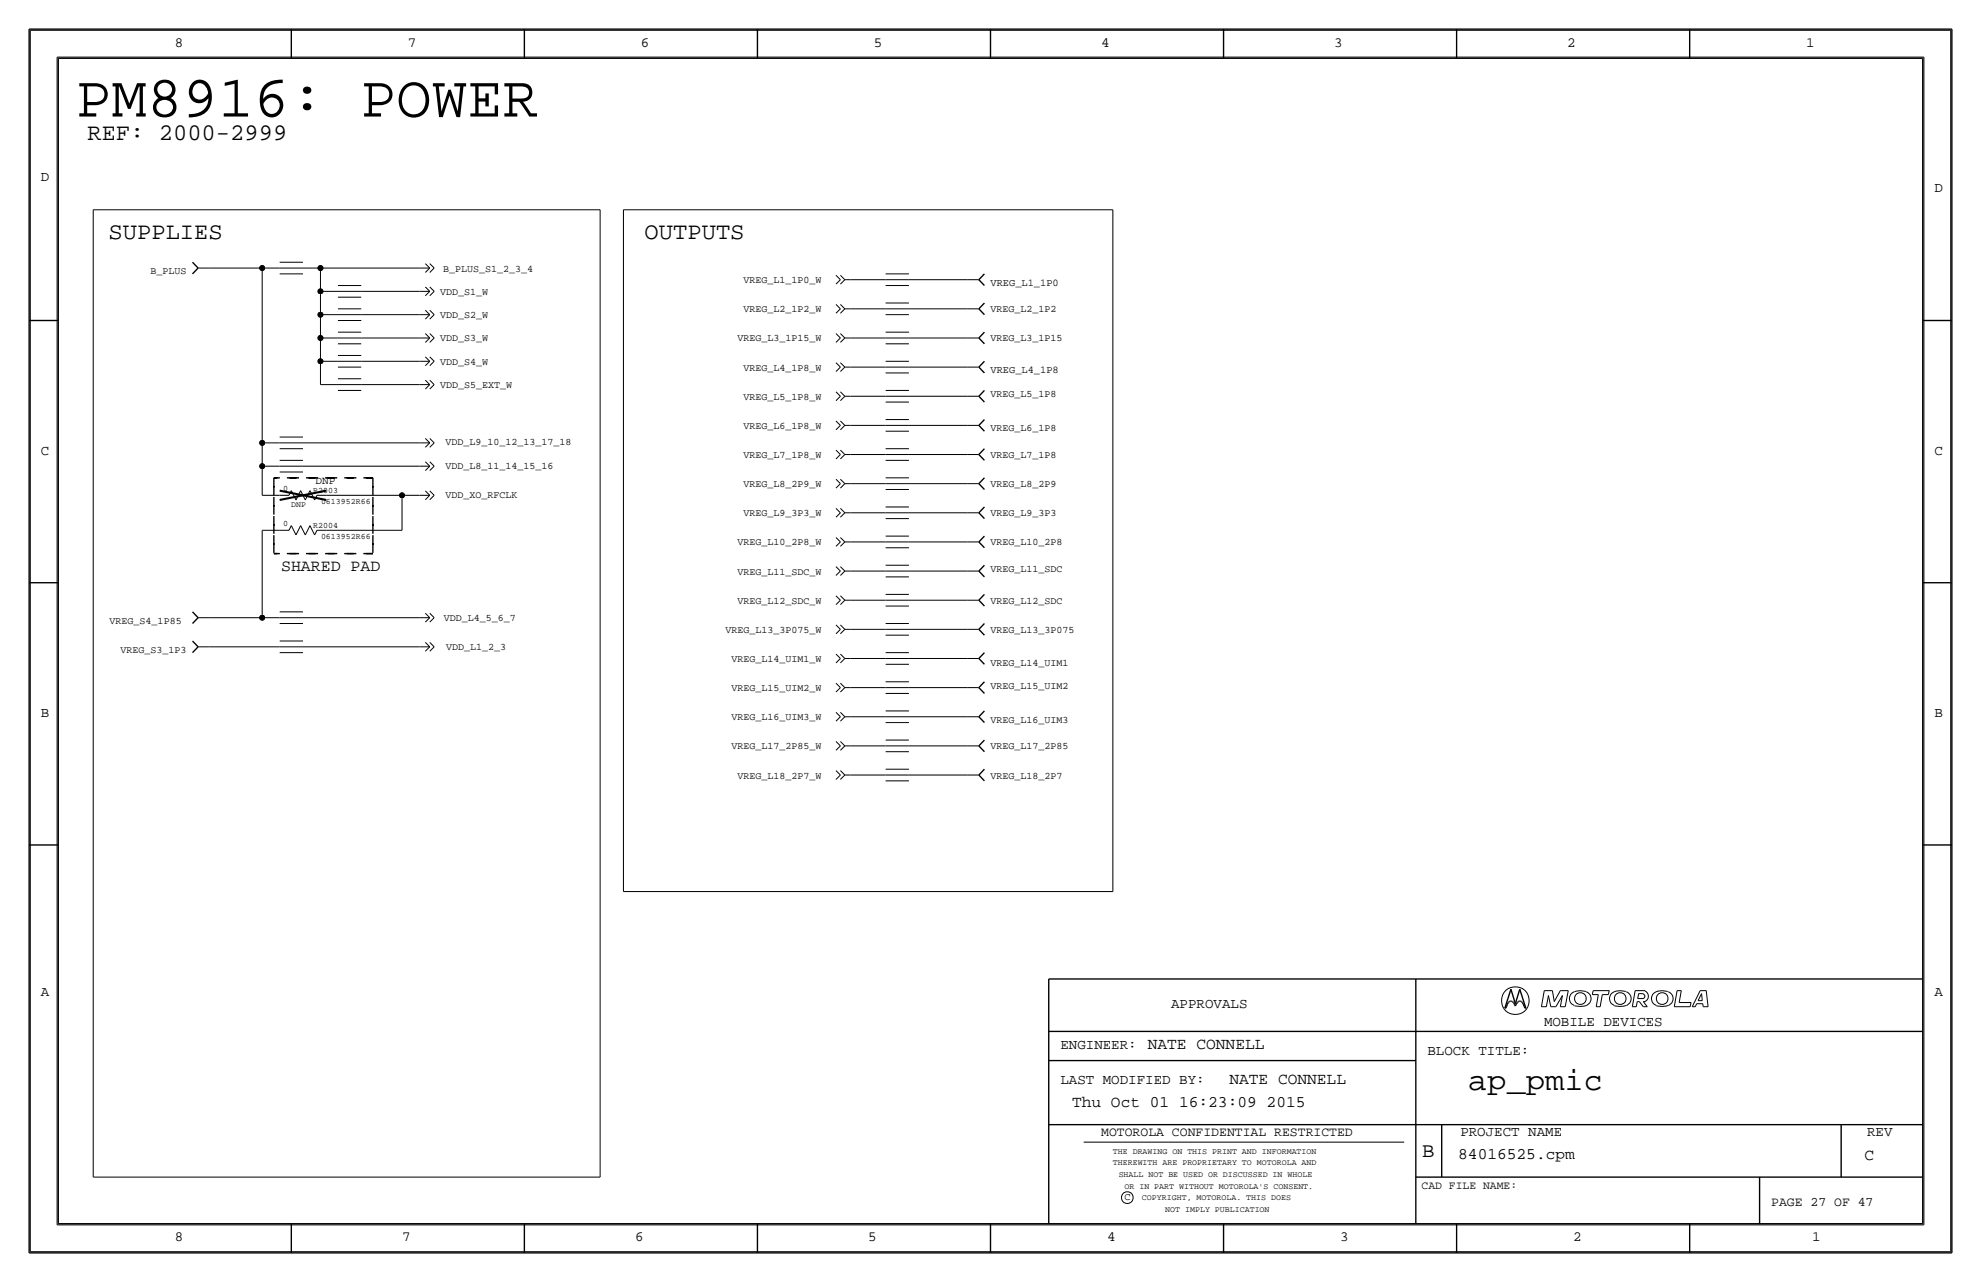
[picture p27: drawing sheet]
<svg xmlns="http://www.w3.org/2000/svg" width="432mm" height="279mm" viewBox="0 0 432 279" stroke-linecap="round" stroke-linejoin="round" font-family="sans-serif">
<defs><g id="words">
<text font-size="12.9" x="16.5" y="25.4">PM8916: POWER</text>
<text font-size="7" x="320" y="237.5">ap_pmic</text>
<g font-size="5.2">
<text x="19" y="30.5">REF: 2000-2999</text>
<text x="23.7" y="52.1">SUPPLIES</text>
<text x="140.5" y="52.1">OUTPUTS</text>
</g>
<text font-size="4.5" x="310" y="252.1">B</text>
<text font-size="3.6" x="61.3" y="124.4">SHARED PAD</text>
<g font-size="3.5">
<text x="250.2" y="228.6">NATE CONNELL</text>
<text x="268" y="236.2">NATE CONNELL</text>
<text x="233.7" y="241.3">Thu Oct 01 16:23:09 2015</text>
<text x="317.9" y="252.6">84016525.cpm</text>
<text x="406.4" y="252.7">C</text>
</g>
<g font-size="3.1">
<text x="38.1" y="10.2">8</text>
<text x="88.9" y="10.2">7</text>
<text x="139.7" y="10.2">6</text>
<text x="190.5" y="10.2">5</text>
<text x="240" y="10.2">4</text>
<text x="290.8" y="10.2">3</text>
<text x="341.6" y="10.2">2</text>
<text x="393.7" y="10.2">1</text>
<text x="8.9" y="39.4">D</text>
<text x="421.6" y="41.9">D</text>
<text x="8.9" y="99.1">C</text>
<text x="421.6" y="99.1">C</text>
<text x="8.9" y="156.2">B</text>
<text x="421.6" y="156.2">B</text>
<text x="8.9" y="217.2">A</text>
<text x="255.3" y="219.7">APPROVALS</text>
<text x="421.6" y="217.2">A</text>
<text x="336.5" y="223.5">MOBILE DEVICES</text>
<text x="231.1" y="228.6">ENGINEER:</text>
<text x="311.2" y="229.9">BLOCK TITLE:</text>
<text x="231.1" y="236.2">LAST MODIFIED BY:</text>
<text x="318.3" y="247.5">PROJECT NAME</text>
<text x="407" y="247.6">REV</text>
<text x="38.1" y="270.5">8</text>
<text x="87.6" y="270.5">7</text>
<text x="138.4" y="270.5">6</text>
<text x="189.2" y="270.5">5</text>
<text x="241.3" y="270.5">4</text>
<text x="292.1" y="270.5">3</text>
<text x="342.9" y="270.5">2</text>
<text x="395" y="270.5">1</text>
</g>
<g font-size="2.9">
<text x="240" y="247.6">MOTOROLA CONFIDENTIAL RESTRICTED</text>
<text x="386.1" y="262.9">PAGE 27 OF 47</text>
</g>
<text font-size="2.5" x="309.9" y="259.1">CAD FILE NAME:</text>
<text font-size="2.4" x="68.8" y="105.4">DNP</text>
<g font-size="2.3">
<text x="215.9" y="62.2">VREG_L1_1P0</text>
<text x="215.9" y="81.3">VREG_L4_1P8</text>
<text x="245.1" y="261.6">C</text>
</g>
<g font-size="2.2">
<text x="32.8" y="59.7">B_PLUS</text>
<text x="96.6" y="59.2">B_PLUS_S1_2_3_4</text>
<text x="96" y="64.3">VDD_S1_W</text>
<text x="162.1" y="61.7">VREG_L1_1P0_W</text>
<text x="96" y="69.3">VDD_S2_W</text>
<text x="162.1" y="68.1">VREG_L2_1P2_W</text>
<text x="215.9" y="68.1">VREG_L2_1P2</text>
<text x="96" y="74.4">VDD_S3_W</text>
<text x="160.8" y="74.4">VREG_L3_1P15_W</text>
<text x="215.9" y="74.4">VREG_L3_1P15</text>
<text x="96" y="79.5">VDD_S4_W</text>
<text x="162.1" y="80.8">VREG_L4_1P8_W</text>
<text x="96" y="84.6">VDD_S5_EXT_W</text>
<text x="162.1" y="87.1">VREG_L5_1P8_W</text>
<text x="215.9" y="86.6">VREG_L5_1P8</text>
<text x="162.1" y="93.5">VREG_L6_1P8_W</text>
<text x="215.9" y="94">VREG_L6_1P8</text>
<text x="97.1" y="97.1">VDD_L9_10_12_13_17_18</text>
<text x="162.1" y="99.8">VREG_L7_1P8_W</text>
<text x="215.9" y="99.8">VREG_L7_1P8</text>
<text x="97.1" y="102.2">VDD_L8_11_14_15_16</text>
<text x="162.1" y="106.2">VREG_L8_2P9_W</text>
<text x="215.9" y="106.2">VREG_L8_2P9</text>
<text x="97.1" y="108.5">VDD_XO_RFCLK</text>
<text x="162.1" y="112.5">VREG_L9_3P3_W</text>
<text x="215.9" y="112.5">VREG_L9_3P3</text>
<text x="160.8" y="118.9">VREG_L10_2P8_W</text>
<text x="215.9" y="118.9">VREG_L10_2P8</text>
<text x="160.8" y="125.2">VREG_L11_SDC_W</text>
<text x="215.9" y="124.7">VREG_L11_SDC</text>
<text x="160.8" y="131.6">VREG_L12_SDC_W</text>
<text x="215.9" y="131.6">VREG_L12_SDC</text>
<text x="23.9" y="135.9">VREG_S4_1P85</text>
<text x="96.8" y="135.4">VDD_L4_5_6_7</text>
<text x="158.1" y="137.9">VREG_L13_3P075_W</text>
<text x="215.9" y="137.9">VREG_L13_3P075</text>
<text x="26.2" y="142.2">VREG_S3_1P3</text>
<text x="97.3" y="141.7">VDD_L1_2_3</text>
<text x="159.4" y="144.3">VREG_L14_UIM1_W</text>
<text x="215.9" y="145.1">VREG_L14_UIM1</text>
<text x="159.4" y="150.6">VREG_L15_UIM2_W</text>
<text x="215.9" y="150.1">VREG_L15_UIM2</text>
<text x="159.4" y="157">VREG_L16_UIM3_W</text>
<text x="215.9" y="157.5">VREG_L16_UIM3</text>
<text x="159.4" y="163.3">VREG_L17_2P85_W</text>
<text x="215.9" y="163.3">VREG_L17_2P85</text>
<text x="160.8" y="169.7">VREG_L18_2P7_W</text>
<text x="215.9" y="169.7">VREG_L18_2P7</text>
</g>
<g font-size="1.8">
<text x="61.7" y="107.1">0</text>
<text x="68.3" y="107.4">R2003</text>
<text x="63.5" y="110.5">DNP</text>
<text x="70" y="109.8">0613952R66</text>
<text x="61.7" y="114.7">0</text>
<text x="68.3" y="115.1">R2004</text>
<text x="70" y="117.4">0613952R66</text>
<text x="242.6" y="251.5">THE DRAWING ON THIS PRINT AND INFORMATION</text>
<text x="242.6" y="254">THEREWITH ARE PROPRIETARY TO MOTOROLA AND</text>
<text x="243.8" y="256.5">SHALL NOT BE USED OR DISCUSSED IN WHOLE</text>
<text x="245.1" y="259.1">OR IN PART WITHOUT MOTOROLA'S CONSENT.</text>
<text x="248.9" y="261.6">COPYRIGHT, MOTOROLA. THIS DOES</text>
<text x="254" y="264.2">NOT IMPLY PUBLICATION</text>
</g>
</g></defs>
<g fill="none" stroke="#000" stroke-width=".22">
<path d="M6.6 6.6h418.6zM6.6 6.6v266.2zM12.4 12.4v254.6zM12.4 12.4h407zM419.4 12.4v254.6zM425.2 6.6v266.2zM20.3 45.7v210.8zM20.3 45.7h110.5zM43.2 58.4h2.5zM45.7 58.4h11.5zM57.1 58.4v38.1zM57.1 58.4h3.9z"/>
<path d="M61 58.4h5zM61 57.2h5zM61 59.7h5zM66 58.4h3.8zM69.8 58.4v5.1zM69.9 58.4h21.5zM91.4 58.4h2.3zM92.7 59.4l1-1zM92.7 57.5l1 .9zM93.7 57.5l.9 .9zM93.7 59.4l.9-1zM130.8 45.7v210.8z"/>
<path d="M135.9 45.7v148.6zM135.9 45.7h106.7zM182.2 60l1 1zM183.2 60l.9 1zM193 59.7h5.1zM242.6 45.7v148.6zM69.8 78.7v5.1zM69.8 73.7v5zM69.8 78.7h3.9zM69.8 68.6v5.1zM69.8 73.7h3.9zM69.8 63.5v5.1z"/>
<path d="M69.8 68.6h3.9zM69.8 63.5h3.9zM73.7 78.7h5zM73.7 77.5h5zM73.7 73.7h5zM73.7 72.4h5zM73.7 74.9h5zM73.7 68.6h5zM73.7 67.3h5zM73.7 69.8h5zM73.7 63.5h5zM73.7 62.2h5z"/>
<path d="M73.7 64.8h5zM78.7 63.5h12.7zM78.7 73.7h12.7zM78.7 68.6h12.7zM78.7 78.7h12.7zM91.4 78.7h2.3zM91.4 73.7h2.3zM91.4 68.6h2.3zM91.4 63.5h2.3zM92.7 79.7l1-1zM92.7 74.6l1-.9zM92.7 69.5l1-.9z"/>
<path d="M92.7 64.5l1-1zM92.7 77.8l1 .9zM92.7 72.7l1 1zM92.7 67.6l1 1zM92.7 62.5l1 1zM93.7 77.8l.9 .9zM93.7 72.7l.9 1zM93.7 67.6l.9 1zM93.7 62.5l.9 1zM93.7 79.7l.9-1zM93.7 74.6l.9-.9zM93.7 69.5l.9-.9z"/>
<path d="M93.7 64.5l.9-1zM182.2 66.3l1 1zM182.2 72.7l1 1zM182.2 79l1 1zM183.2 61l-1 .9zM183.2 67.3l-1 1zM183.2 66.3l.9 1zM183.2 73.7l-1 .9zM183.2 72.7l.9 1zM183.2 79l.9 1zM184.1 61l-.9 .9zM184.1 61h1.3z"/>
<path d="M184.1 67.3l-.9 1zM184.1 67.3h1.3zM184.1 73.7l-.9 .9zM184.1 73.7h1.3zM185.4 67.3h7.6zM185.4 61h7.6zM185.4 73.7h7.6zM193 78.7h5.1zM193 73.7h5.1zM193 72.4h5.1zM193 74.9h5.1zM193 67.3h5.1z"/>
<path d="M193 66h5.1zM193 68.6h5.1zM193 61h5.1zM193 62.2h5.1zM198.1 73.7h12.7zM198.1 67.3h12.7zM198.1 61h12.7zM210.8 61h2.6zM210.8 67.3h2.6zM210.8 73.7h2.6zM57.1 96.5v5.1zM57.1 96.5h3.9z"/>
<path d="M61 96.5h5zM61 95.2h5zM61 97.8h5zM66 96.5h25.4zM69.8 83.8h3.9zM73.7 83.8h5zM73.7 82.5h5zM73.7 85.1h5zM73.7 80h5zM78.7 83.8h12.7zM91.4 83.8h2.3zM91.4 96.5h2.3z"/>
<path d="M92.7 84.8l1-1zM92.7 97.5l1-1zM92.7 82.9l1 .9zM92.7 95.6l1 .9zM93.7 82.9l.9 .9zM93.7 95.6l.9 .9zM93.7 84.8l.9-1zM93.7 97.5l.9-1zM182.2 98.1l1 1zM182.2 85.4l1 1zM182.2 91.7l1 1zM183.2 99.1l-1 .9z"/>
<path d="M183.2 98.1l.9 1zM183.2 80l-1 1zM183.2 86.4l-1 .9zM183.2 85.4l.9 1zM183.2 92.7l-1 1zM183.2 91.7l.9 1zM184.1 99.1l-.9 .9zM184.1 99.1h1.3zM184.1 80l-.9 1zM184.1 80h1.3zM184.1 86.4l-.9 .9zM184.1 86.4h1.3z"/>
<path d="M184.1 92.7l-.9 1zM184.1 92.7h1.3zM185.4 99.1h7.6zM185.4 92.7h7.6zM185.4 86.4h7.6zM185.4 80h7.6zM193 99.1h5.1zM193 97.8h5.1zM193 92.7h5.1zM193 91.4h5.1zM193 94h5.1zM193 86.4h5.1z"/>
<path d="M193 85.1h5.1zM193 87.6h5.1zM193 80h5.1zM193 81.3h5.1zM198.1 86.4h12.7zM198.1 92.7h12.7zM198.1 99.1h12.7zM198.1 80h12.7zM210.8 80h2.6zM210.8 99.1h2.6zM210.8 92.7h2.6zM210.8 86.4h2.6z"/>
<path d="M57.1 101.6v6.3zM57.1 101.6h3.9zM57.1 107.9h3.9zM57.1 115.6v19zM57.1 115.6h3.9zM61 115.6h2zM61 107.9h2zM61 101.6h5zM61 100.3h5zM61 102.9h5zM63.5 114.6l-.5 1zM63.5 106.9l-.5 1z"/>
<path d="M63.5 114.6l1 2zM63.5 106.9l1 2.1zM65.5 114.6l-1 2zM65.5 114.6l1 2zM65.5 106.9l-1 2.1zM65.5 106.9l1 2.1zM66 101.6h25.4zM67.6 114.6l-1.1 2zM67.6 106.9l-1.1 2.1zM67.6 114.6l1 2zM67.6 106.9l1 2.1zM69.1 115.6l-.5 1z"/>
<path d="M69.1 108l-.5 1zM69.1 115.6h2zM69.1 107.9h2zM71.1 115.6h16.5zM71.1 107.9h16.5zM87.6 108v7.6zM87.6 107.9h3.8zM91.4 107.9h2.3zM91.4 101.6h2.3zM92.7 108.9l1-1zM92.7 102.6l1-1zM92.7 107l1 .9z"/>
<path d="M92.7 100.6l1 1zM93.7 107l.9 .9zM93.7 100.6l.9 1zM93.7 108.9l.9-1zM93.7 102.6l.9-1zM182.2 104.4l1 1zM182.2 110.8l1 1zM182.2 117.1l1 1zM183.2 105.4l-1 1zM183.2 104.4l.9 1zM183.2 111.8l-1 .9zM183.2 110.8l.9 1z"/>
<path d="M183.2 118.1l-1 1zM183.2 117.1l.9 1zM184.1 105.4l-.9 1zM184.1 105.4h1.3zM184.1 111.8l-.9 .9zM184.1 111.8h1.3zM184.1 118.1l-.9 1zM184.1 118.1h1.3zM185.4 111.8h7.6zM185.4 118.1h7.6zM185.4 105.4h7.6zM193 118.1h5.1z"/>
<path d="M193 116.8h5.1zM193 119.4h5.1zM193 111.8h5.1zM193 110.5h5.1zM193 113h5.1zM193 105.4h5.1zM193 104.1h5.1zM193 106.7h5.1zM193 100.3h5.1zM198.1 111.8h12.7zM198.1 118.1h12.7zM198.1 105.4h12.7z"/>
<path d="M210.8 105.4h2.6zM210.8 118.1h2.6zM210.8 111.8h2.6zM43.2 134.6h2.5zM45.7 134.6h11.5zM57.1 134.6h3.9zM61 134.6h5zM61 133.3h5zM61 135.9h5zM61 139.7h5zM66 134.6h25.4zM91.4 134.6h2.3z"/>
<path d="M92.7 135.6l1-1zM92.7 133.7l1 .9zM93.7 133.7l.9 .9zM93.7 135.6l.9-1zM182.2 123.5l1 1zM182.2 129.8l1 1zM182.2 136.2l1 1zM183.2 124.5l-1 .9zM183.2 123.5l.9 1zM183.2 130.8l-1 1zM183.2 129.8l.9 1zM183.2 137.2l-1 .9z"/>
<path d="M183.2 136.2l.9 1zM184.1 124.5l-.9 .9zM184.1 124.5h1.3zM184.1 130.8l-.9 1zM184.1 130.8h1.3zM184.1 137.2l-.9 .9zM184.1 137.2h1.3zM185.4 137.2h7.6zM185.4 130.8h7.6zM185.4 124.5h7.6zM193 137.2h5.1zM193 135.9h5.1z"/>
<path d="M193 138.4h5.1zM193 130.8h5.1zM193 129.5h5.1zM193 132.1h5.1zM193 124.5h5.1zM193 123.2h5.1zM193 125.7h5.1zM198.1 124.5h12.7zM198.1 137.2h12.7zM198.1 130.8h12.7zM210.8 130.8h2.6zM210.8 137.2h2.6z"/>
<path d="M210.8 124.5h2.6zM43.2 141h2.5zM45.7 141h15.3zM61 141h5zM61 142.2h5zM66 141h25.4zM91.4 141h2.3zM92.7 141.9l1-.9zM92.7 140l1 1zM93.7 140l.9 1zM93.7 141.9l.9-.9zM182.2 142.5l1 1z"/>
<path d="M182.2 148.9l1 1zM182.2 155.2l1 1zM183.2 143.5l-1 1zM183.2 142.5l.9 1zM183.2 149.9l-1 .9zM183.2 148.9l.9 1zM183.2 156.2l-1 1zM183.2 155.2l.9 1zM184.1 143.5l-.9 1zM184.1 143.5h1.3zM184.1 149.9l-.9 .9zM184.1 149.9h1.3z"/>
<path d="M184.1 156.2l-.9 1zM184.1 156.2h1.3zM185.4 156.2h7.6zM185.4 143.5h7.6zM185.4 149.9h7.6zM193 156.2h5.1zM193 154.9h5.1zM193 157.5h5.1zM193 149.9h5.1zM193 148.6h5.1zM193 151.1h5.1zM193 143.5h5.1z"/>
<path d="M193 142.2h5.1zM193 144.8h5.1zM198.1 149.9h12.7zM198.1 143.5h12.7zM198.1 156.2h12.7zM210.8 156.2h2.6zM210.8 143.5h2.6zM210.8 149.9h2.6zM182.2 161.6l1 1zM182.2 167.9l1 1zM183.2 162.6l-1 .9zM183.2 161.6l.9 1z"/>
<path d="M183.2 168.9l-1 1zM183.2 167.9l.9 1zM184.1 162.6l-.9 .9zM184.1 162.6h1.3zM184.1 168.9l-.9 1zM184.1 168.9h1.3zM185.4 162.6h7.6zM185.4 168.9h7.6zM193 168.9h5.1zM193 167.6h5.1zM193 170.2h5.1zM193 162.6h5.1z"/>
<path d="M193 161.3h5.1zM193 163.8h5.1zM198.1 168.9h12.7zM198.1 162.6h12.7zM210.8 162.6h2.6zM210.8 168.9h2.6zM135.9 194.3h106.7zM336 219.4h1.1zM336.6 215.9h1.8zM336.6 215.9l-.6 3.5zM337.5 217l-.4 2.4zM337.5 217l.5 2.4z"/>
<path d="M338 219.4h1.1zM338.4 215.9l.4 2.4zM340.1 219.4h1.1zM340.1 215.9h1.7zM340.1 215.9l-1.3 2.4zM340.6 217l-1.5 2.4zM340.6 217l-.5 2.4zM341.8 215.9l-.6 3.5zM343.1 216.2a1.6 1.6 0 0 0-1 1.5 1.6 1.6 0 0 0 1.1 1.5M345.7 216.1h-.2a4 4 0 0 0-2.3 .1M345.7 216.2a1.59 1.59 0 0 1 1.1 1.5 1.59 1.59 0 0 1-1.1 1.5l-1.4 .1-1.1-.1M347.1 216.8h1.3z"/>
<path d="M347.3 215.9l-.2 .9zM347.3 215.9h3.5zM347.9 219.4h.9zM348.4 216.8l-.5 2.6zM349.2 216.8l-.4 2.6zM349.2 216.8h1.4zM350.8 215.9l-.2 .9zM354.4 216.1a3.1 3.1 0 0 0-3.3 .7 1.62 1.62 0 0 0 .8 2.4M354.4 219.2l-1.4 .1-1.1-.1M354.5 216.2a1.59 1.59 0 0 1 1 1.5 1.59 1.59 0 0 1-1 1.5M355.8 219.4h.9zM356.4 215.9l-.6 3.5z"/>
<path d="M356.4 215.9h2.2zM356.9 218.3l-.2 1.1zM356.9 218.3h.4zM357 217.6h1.2zM357.2 216.6l-.2 1zM357.2 216.6h1zM357.3 218.3l.9 1.1zM358.1 216.7a.5 .5 0 0 1 .4 .4 .5 .5 0 0 1-.4 .5M358.2 219.4h.9zM358.2 218.3l.9 1.1zM358.2 218.3h.4zM358.5 216a1.24 1.24 0 0 1 .8 1.1 1.24 1.24 0 0 1-.8 1.2"/>
<path d="M363.5 216.1a3.1 3.1 0 0 0-3.3 .7 1.62 1.62 0 0 0 .8 2.4M363.6 219.2l-1.4 .1-1.2-.1M363.6 216.2a1.59 1.59 0 0 1 1.1 1.5 1.59 1.59 0 0 1-1.1 1.5M364.9 219.4h3.5zM365.6 215.9l-.7 3.5zM365.6 215.9h.9zM366 218.5h2.6zM366.5 215.9l-.5 2.6zM368.6 218.5l-.2 .9zM368.9 219.4h.6zM369.8 218.7h1.3zM369.8 218.7l-.3 .7z"/>
<path d="M370.1 218.1h.9zM370.6 215.9l-1.7 3.5zM370.6 215.9h1.3zM370.9 216.6l-.8 1.5zM370.9 216.6l.1 1.5zM371.1 218.7l.1 .7zM371.2 219.4h1.1zM371.9 215.9l.4 3.5zM20.3 256.5h110.5zM236.2 248.9h69.9zM6.6 272.8h418.6zM12.4 267h407z"/>
<circle cx="330.3" cy="218.1" r="3"/>
<circle cx="344.5" cy="217.6" r="1.28"/>
<circle cx="353.2" cy="217.6" r="1.28"/>
<circle cx="362.3" cy="217.6" r="1.28"/>
<circle cx="245.7" cy="261" r="1.28"/>
</g>
<path d="M59.7 104.1h21.6zM59.7 104.1v16.6zM81.3 104.1v16.6zM59.7 120.7h21.6z" fill="none" stroke="#000" stroke-width=".3" stroke-dasharray="2.1" stroke-linecap="butt"/>
<g fill="#000" stroke="#000" stroke-width=".22">
<circle cx="57.1" cy="58.4" r=".56"/>
<circle cx="69.8" cy="58.4" r=".56"/>
<circle cx="69.8" cy="78.7" r=".56"/>
<circle cx="69.8" cy="73.7" r=".56"/>
<circle cx="69.8" cy="63.5" r=".56"/>
<circle cx="69.8" cy="68.6" r=".56"/>
<circle cx="57.1" cy="96.5" r=".56"/>
<circle cx="57.1" cy="101.6" r=".56"/>
<circle cx="87.6" cy="107.9" r=".56"/>
<circle cx="57.1" cy="134.6" r=".56"/>
</g>
<g fill="none" stroke="#000" stroke-width=".3">
<path d="M6.3 6.4v266.7zM6.4 6.4h419zM12.7 12.7h406.4zM12.7 12.7v254zM63.5 6.4v6.3zM114.3 6.4v6.3zM165.1 6.4v6.3zM215.9 6.3v6.4zM266.7 6.4v6.3zM317.5 6.4v6.3zM368.3 6.4v6.3zM419.1 12.7v254z"/>
<path d="M425.4 6.4v266.7zM42 57.2l1.2 1.2zM43.2 58.4l-1.2 1.3zM214.6 59.7l-1.2 1.3zM6.3 69.8h6.4zM213.4 61l1.2 1.2zM213.4 73.7l1.2 1.2zM213.4 67.3l1.2 1.3zM214.6 66l-1.2 1.3zM214.6 78.7l-1.2 1.3zM214.6 72.4l-1.2 1.3zM419.1 69.8h6.3z"/>
<path d="M213.4 80l1.2 1.3zM213.4 92.7l1.2 1.3zM213.4 86.4l1.2 1.2zM213.4 99.1l1.2 1.2zM214.6 97.8l-1.2 1.3zM214.6 91.4l-1.2 1.3zM214.6 85.1l-1.2 1.3zM213.4 105.4l1.2 1.3zM213.4 118.1l1.2 1.3zM213.4 111.8l1.2 1.2zM214.6 110.5l-1.2 1.3zM214.6 104.1l-1.2 1.3z"/>
<path d="M214.6 116.8l-1.2 1.3zM6.3 127h6.4zM42 133.3l1.2 1.3zM42 139.7l1.2 1.3zM43.2 134.6l-1.2 1.3zM213.4 137.2l1.2 1.2zM213.4 124.5l1.2 1.2zM213.4 130.8l1.2 1.3zM214.6 129.5l-1.2 1.3zM214.6 135.9l-1.2 1.3zM214.6 123.2l-1.2 1.3zM419.1 127h6.3z"/>
<path d="M43.2 141l-1.2 1.2zM213.4 156.2l1.2 1.3zM213.4 143.5l1.2 1.3zM213.4 149.9l1.2 1.2zM214.6 154.9l-1.2 1.3zM214.6 142.2l-1.2 1.3zM214.6 148.6l-1.2 1.3zM213.4 168.9l1.2 1.3zM213.4 162.6l1.2 1.2zM214.6 161.3l-1.2 1.3zM214.6 167.6l-1.2 1.3zM6.3 184.1h6.4z"/>
<path d="M419.1 184.1h6.3zM228.6 213.4v53.3zM228.6 213.4h190.5zM308.6 213.4v53.3zM328 219.7h.2zM328.4 219.4l-.2 .3zM328.6 218.8l-.2 .6zM328.8 218.5l-.2 .3zM329 218.3l.2-.1zM329 218.3l-.2 .2zM329.2 218.2h.2zM329.3 215.6l-1.3 4.1z"/>
<path d="M329.3 215.6l1 3.1zM329.4 218.2l.2 .1zM329.6 218.3l.3 .2zM329.9 218.5l.2 .3zM330.1 218.8l.2 .5zM330.5 218.8l-.2 .5zM330.8 218.5l-.3 .3zM331 218.3l-.2 .2zM331 218.3l.2-.1zM331.2 218.2h.2zM331.3 215.6l1.3 4.1zM331.3 215.6l-1 3.1z"/>
<path d="M331.4 218.2l.2 .1zM331.6 218.3l.2 .2zM331.8 218.5l.2 .3zM332 218.8l.3 .6zM332.3 219.4l.1 .3zM332.4 219.7h.2zM228.6 231.1h80zM228.6 224.8h190.5zM228.6 245.1h190.5zM308.6 256.5h110.5zM314.2 245.1v11.4zM383.5 256.5v10.2z"/>
<path d="M401.3 245.1v11.4zM6.4 273h419zM12.7 266.7h406.4zM63.5 266.7v6.4zM114.3 266.7v6.4zM165.1 266.7v6.4zM215.9 266.7v6.3zM266.7 266.7v6.4zM317.5 266.7v6.4zM368.3 266.7v6.4z"/>
</g>
<path d="M61 109l10.1-2.1zM61 106.9l10.1 2.1z" fill="none" stroke="#000" stroke-width=".45"/>
<use href="#words"/>
</svg>
